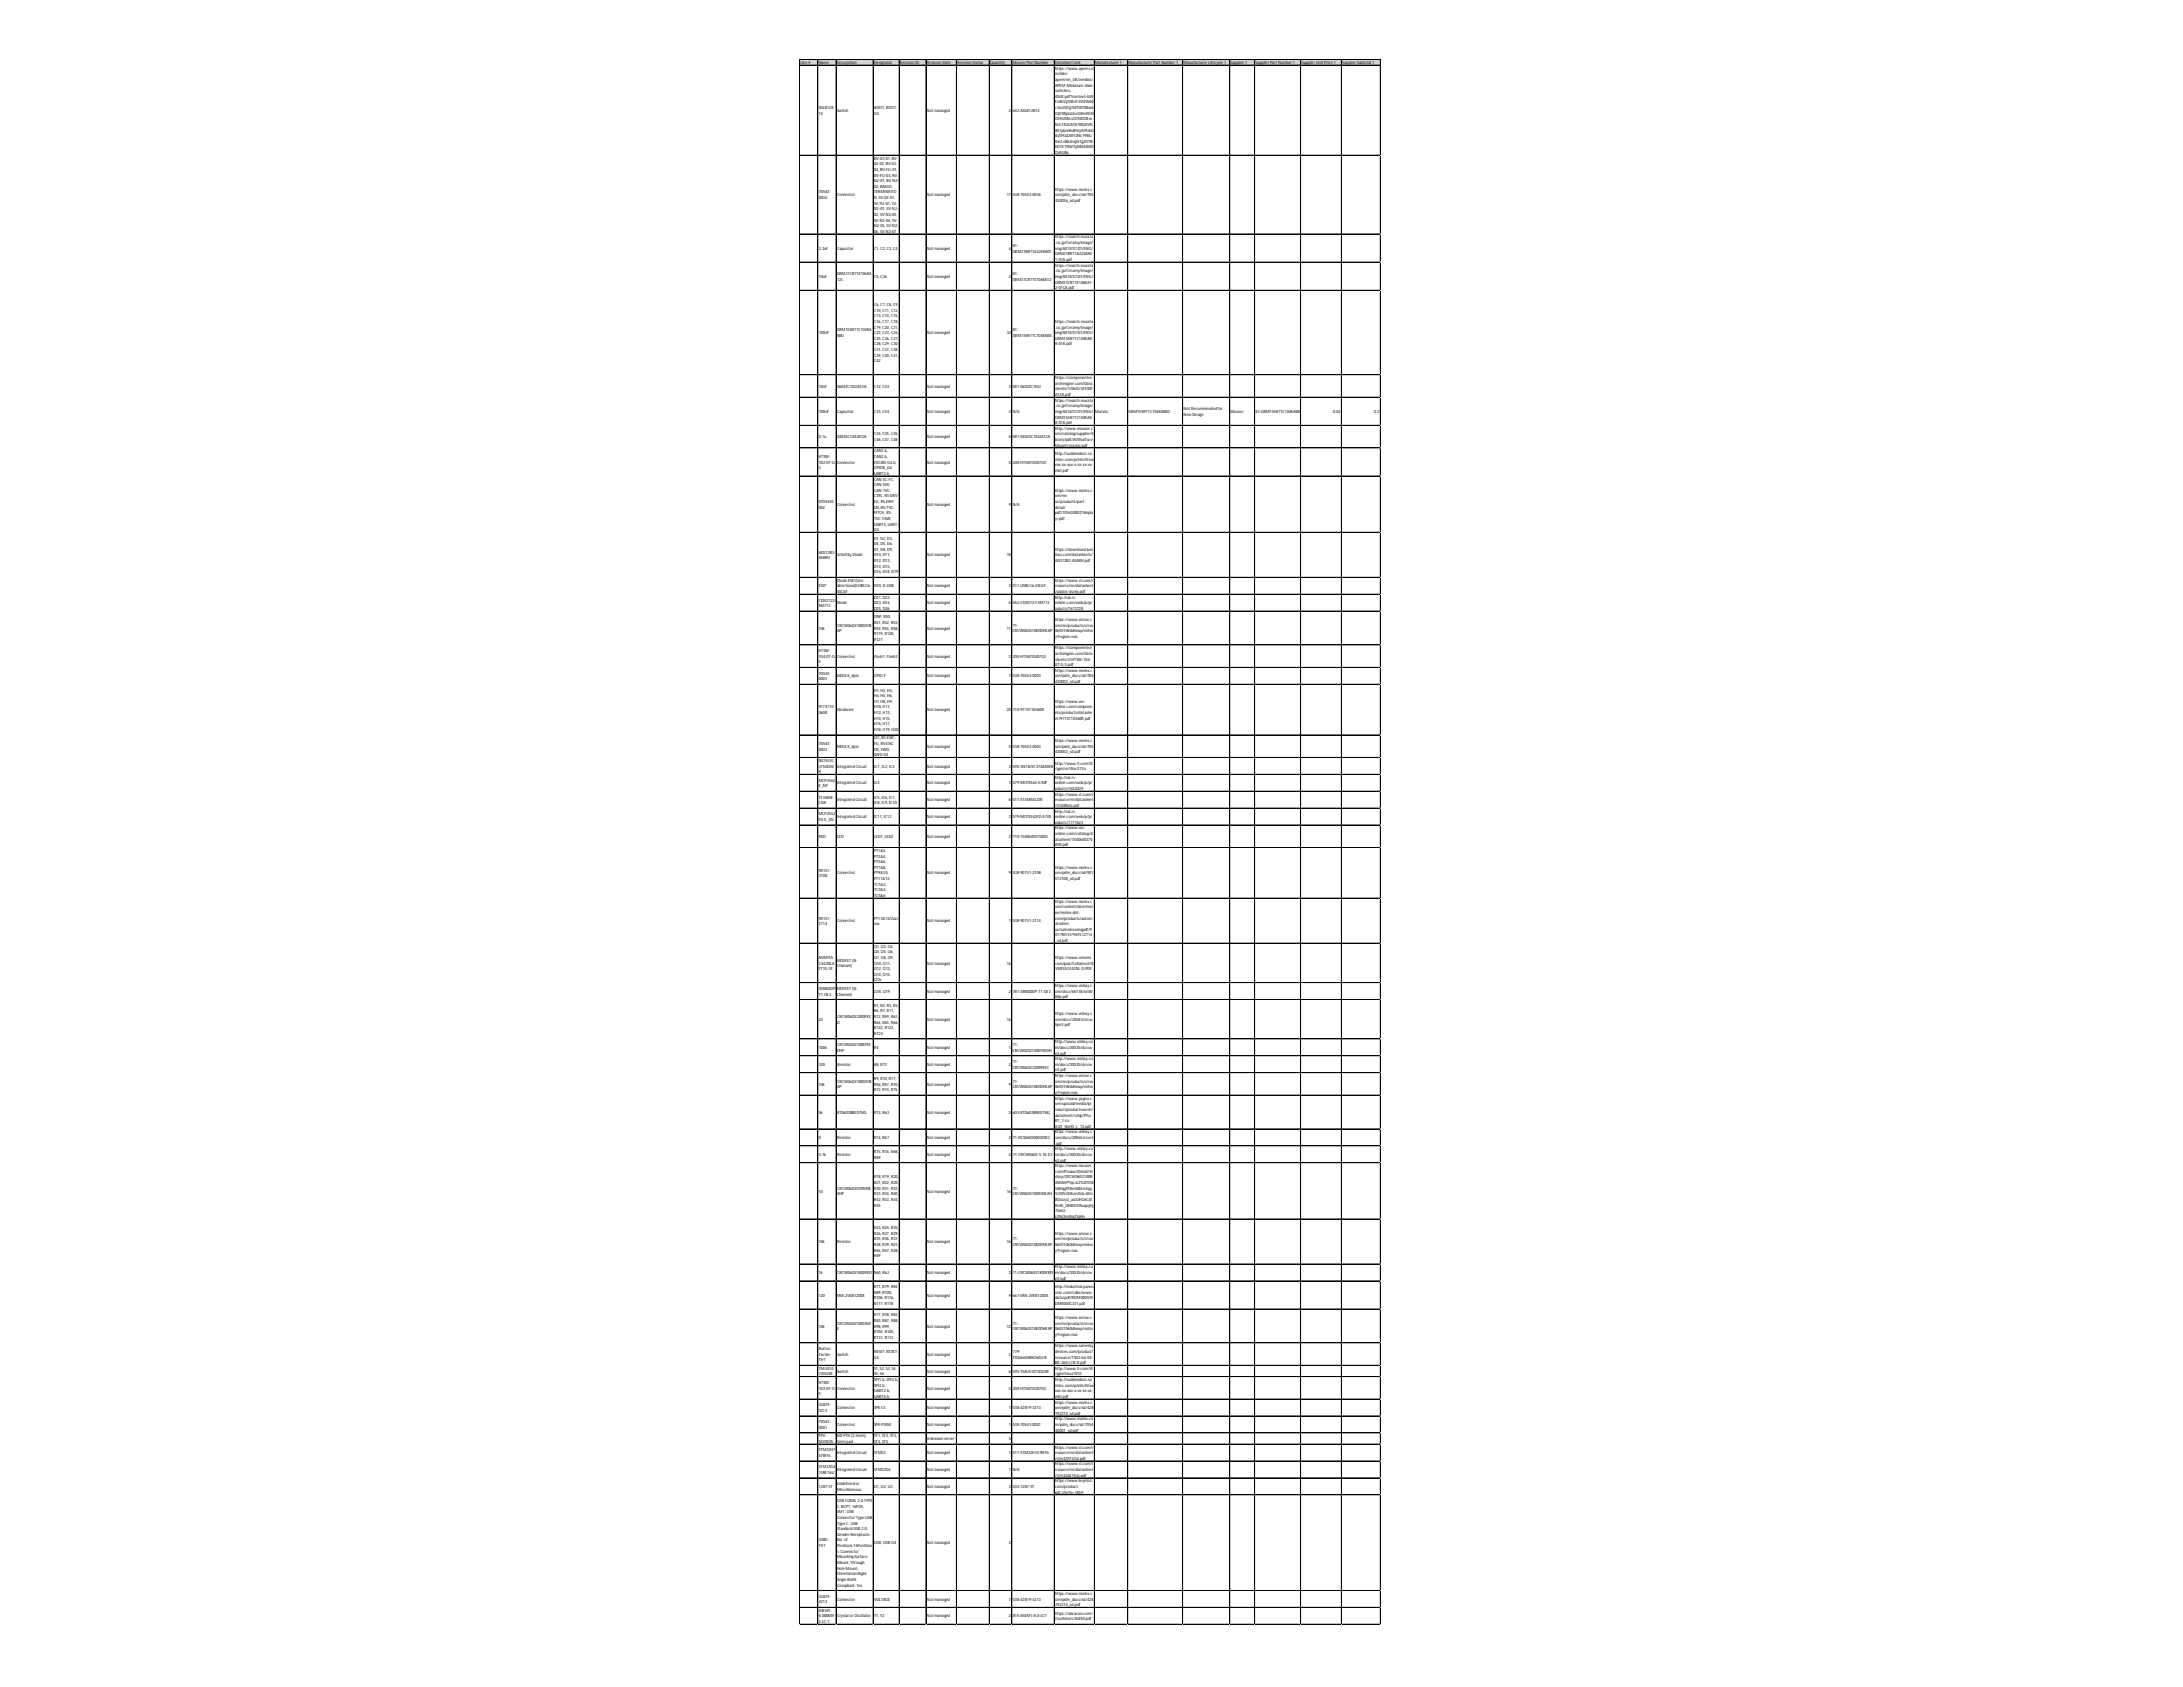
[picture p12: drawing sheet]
<svg xmlns="http://www.w3.org/2000/svg" width="279mm" height="216mm" viewBox="0 0 279 216" stroke-linecap="round" stroke-linejoin="round" font-family="sans-serif">
<defs><g id="words">
<g font-size=".5">
<text x="102.4" y="8.2">Line #</text>
<text x="104.8" y="8.2">Name</text>
<text x="107.1" y="8.2">Description</text>
<text x="111.9" y="8.2">Designator</text>
<text x="115.2" y="8.2">Revision ID</text>
<text x="118.6" y="8.2">Revision State</text>
<text x="122.5" y="8.2">Revision Status</text>
<text x="126.7" y="8.2">Quantity</text>
<text x="129.6" y="8.2">MouserPart Number</text>
<text x="135.1" y="8.2">Datasheet Link</text>
<text x="135.1" y="8.9">https://www.apem.co</text>
<text x="135.1" y="9.6">m/idec-</text>
<text x="135.1" y="10.4">apem/en_UK/medias/</text>
<text x="135.1" y="11.1">APEM-Miniature-slide-</text>
<text x="135.1" y="11.8">switches-</text>
<text x="140.2" y="8.2">Manufacturer1</text>
<text x="144.5" y="8.2">ManufacturerPart Number1</text>
<text x="151.5" y="8.2">ManufacturerLifecycle 1</text>
<text x="157.5" y="8.2">Supplier1</text>
<text x="160.7" y="8.2">SupplierPart Number1</text>
<text x="166.6" y="8.2">SupplierUnit Price 1</text>
<text x="171.8" y="8.2">SupplierSubtotal 1</text>
<text x="104.8" y="14">ASLB128</text>
<text x="104.8" y="14.7">14</text>
<text x="107.1" y="14.3">Switch</text>
<text x="111.9" y="14">BOOT, BOOT-</text>
<text x="111.9" y="14.7">G4</text>
<text x="118.6" y="14.3">Not managed</text>
<text x="129.1" y="14.3">2</text>
<text x="129.6" y="14.3">642-ASLB12814</text>
<text x="135.1" y="12.5">ASLB.pdf?context=bW</text>
<text x="135.1" y="13.2">FzdGVyfGRvY3VtZW50</text>
<text x="135.1" y="14">c3w3NTg1MTl8YXBwb</text>
<text x="135.1" y="14.7">GljYXRpb24vcGRmfGhl</text>
<text x="135.1" y="15.4">OS9oMzcvOTI0ODEw</text>
<text x="135.1" y="16.1">Nzc1NzU5OC9BUEVN</text>
<text x="135.1" y="16.8">X01pbmlhdHVyZV9zbG</text>
<text x="135.1" y="17.6">lkZV9zd2l0Y2hlc19BU</text>
<text x="111.9" y="20.4">BV-02-01, BV-</text>
<text x="111.9" y="21.2">02-02, BV-02-</text>
<text x="111.9" y="21.9">03, BV-FU-01,</text>
<text x="111.9" y="22.6">BV-FU-03, BV-</text>
<text x="111.9" y="23.3">N2-01, BV-N2-</text>
<text x="135.1" y="18.3">0xCLnBkZnxjNTg2OTB</text>
<text x="135.1" y="19">hOTE1NWYyMDA4MD</text>
<text x="135.1" y="19.7">QxNzBk</text>
<text x="104.8" y="24.8">70543-</text>
<text x="104.8" y="25.5">0036</text>
<text x="107.1" y="25.1">Connector</text>
<text x="111.9" y="24">02, RADIO-</text>
<text x="111.9" y="24.8">TERMINATIO</text>
<text x="111.9" y="25.5">N, SV-02-01,</text>
<text x="111.9" y="26.2">SV-FU-01, SV-</text>
<text x="111.9" y="26.9">N2-01, SV-N2-</text>
<text x="111.9" y="27.6">02, SV-N2-03,</text>
<text x="111.9" y="28.4">SV-N2-04, SV-</text>
<text x="111.9" y="29.1">N2-05, SV-N2-</text>
<text x="111.9" y="29.8">06, SV-N2-07</text>
<text x="118.6" y="25.1">Not managed</text>
<text x="128.9" y="25.1">17</text>
<text x="129.6" y="25.1">538-70543-0036</text>
<text x="135.1" y="24.4">https://www.molex.c</text>
<text x="135.1" y="25.1">om/pdm_docs/sd/705</text>
<text x="135.1" y="25.8">430036_sd.pdf</text>
<text x="104.8" y="32">2.2uF</text>
<text x="104.8" y="35.6">10uF</text>
<text x="107.1" y="32">Capacitor</text>
<text x="107.1" y="35.2">GRM31CR71E106KA</text>
<text x="107.1" y="35.9">12L</text>
<text x="111.9" y="32">C1, C2, C3, C4</text>
<text x="111.9" y="35.6">C5, C36</text>
<text x="118.6" y="32">Not managed</text>
<text x="118.6" y="35.6">Not managed</text>
<text x="129.1" y="32">4</text>
<text x="129.1" y="35.6">2</text>
<text x="129.6" y="31.6">81-</text>
<text x="129.6" y="32.3">GRM21BR71A225KA01</text>
<text x="129.6" y="35.2">81-</text>
<text x="129.6" y="35.9">GRM31CR71E106KA12</text>
<text x="135.1" y="30.5">https://search.murata</text>
<text x="135.1" y="31.2">.co.jp/Ceramy/image/</text>
<text x="135.1" y="32">img/A01X/G101/ENG/</text>
<text x="135.1" y="32.7">GRM21BR71A225KA0</text>
<text x="135.1" y="33.4">1-01A.pdf</text>
<text x="135.1" y="34.1">https://search.murata</text>
<text x="135.1" y="34.8">.co.jp/Ceramy/image/</text>
<text x="135.1" y="35.6">img/A01X/G101/ENG/</text>
<text x="111.9" y="39.2">C6, C7, C8, C9,</text>
<text x="111.9" y="39.9">C10, C11, C12,</text>
<text x="111.9" y="40.6">C13, C14, C15,</text>
<text x="111.9" y="41.3">C16, C17, C18,</text>
<text x="135.1" y="36.3">GRM31CR71E106KA1</text>
<text x="135.1" y="37">2-01CA.pdf</text>
<text x="135.1" y="41.3">https://search.murata</text>
<text x="104.8" y="42.8">100nF</text>
<text x="107.1" y="42.4">GRM155R71C104KA</text>
<text x="107.1" y="43.1">88D</text>
<text x="111.9" y="42">C19, C20, C21,</text>
<text x="111.9" y="42.8">C22, C23, C24,</text>
<text x="111.9" y="43.5">C25, C26, C27,</text>
<text x="111.9" y="44.2">C28, C29, C30,</text>
<text x="111.9" y="44.9">C31, C37, C38,</text>
<text x="111.9" y="45.6">C39, C40, C41,</text>
<text x="111.9" y="46.4">C42</text>
<text x="118.6" y="42.8">Not managed</text>
<text x="128.9" y="42.8">32</text>
<text x="129.6" y="42.4">81-</text>
<text x="129.6" y="43.1">GRM155R71C104KA88</text>
<text x="135.1" y="42">.co.jp/Ceramy/image/</text>
<text x="135.1" y="42.8">img/A01X/G101/ENG/</text>
<text x="135.1" y="43.5">GRM155R71C104KA8</text>
<text x="135.1" y="44.2">8-01A.pdf</text>
<text x="104.8" y="49.6">10nF</text>
<text x="104.8" y="52.8">100nF</text>
<text x="107.1" y="49.6">0603ZC103JAT2A</text>
<text x="107.1" y="52.8">Capacitor</text>
<text x="111.9" y="49.6">C32, C43</text>
<text x="111.9" y="52.8">C33, C44</text>
<text x="118.6" y="49.6">Not managed</text>
<text x="118.6" y="52.8">Not managed</text>
<text x="129.1" y="49.6">2</text>
<text x="129.1" y="52.8">2</text>
<text x="129.6" y="49.6">581-0603ZC103J</text>
<text x="129.6" y="52.8">N/A</text>
<text x="135.1" y="48.5">https://componentse</text>
<text x="135.1" y="49.2">archengine.com/Data</text>
<text x="135.1" y="50">sheets/1/06031A100F</text>
<text x="135.1" y="50.7">AT2A.pdf</text>
<text x="135.1" y="51.4">https://search.murata</text>
<text x="135.1" y="52.1">.co.jp/Ceramy/image/</text>
<text x="135.1" y="52.8">img/A01X/G101/ENG/</text>
<text x="135.1" y="53.6">GRM155R71C104KA8</text>
<text x="140.2" y="52.8">Murata</text>
<text x="144.5" y="52.8">GRM155R71C104KA88D</text>
<text x="151.5" y="52.5">Not Recommended for</text>
<text x="151.5" y="53.2">New Design</text>
<text x="157.5" y="52.8">Mouser</text>
<text x="160.7" y="52.8">81-GRM155R71C104KA88</text>
<text x="170.6" y="52.8">0.02</text>
<text x="175.9" y="52.8">0.2</text>
<text x="104.8" y="56.1">0.1u</text>
<text x="104.8" y="58.6">HTSW-</text>
<text x="104.8" y="59.3">102-07-G-</text>
<text x="107.1" y="56.1">04025C104JAT2A</text>
<text x="107.1" y="59.3">Connector</text>
<text x="111.9" y="55.7">C34, C35, C45,</text>
<text x="111.9" y="56.5">C46, C47, C48</text>
<text x="111.9" y="57.9">CAN1.b,</text>
<text x="111.9" y="58.6">CAN2.b,</text>
<text x="111.9" y="59.3">FDCAN-G4.b,</text>
<text x="118.6" y="56.1">Not managed</text>
<text x="118.6" y="59.3">Not managed</text>
<text x="129.1" y="56.1">6</text>
<text x="129.1" y="59.3">5</text>
<text x="129.6" y="56.1">581-04025C104JAT2A</text>
<text x="129.6" y="59.3">200-HTSW10207GS</text>
<text x="135.1" y="54.3">8-01A.pdf</text>
<text x="135.1" y="55">http://www.mouser.c</text>
<text x="135.1" y="55.7">om/catalog/supplier/li</text>
<text x="135.1" y="56.5">brary/pdf/AVXSurface</text>
<text x="135.1" y="57.2">MountCeramic.pdf</text>
<text x="135.1" y="58.3">http://suddendocs.sa</text>
<text x="135.1" y="59">mtec.com/prints/htsw-</text>
<text x="135.1" y="59.7">xxx-xx-xxx-x-xx-xx-xx-</text>
<text x="104.8" y="60.1">S</text>
<text x="104.8" y="64.4">0705430</text>
<text x="104.8" y="65.1">002</text>
<text x="107.1" y="64.7">Connector</text>
<text x="111.9" y="60.1">GPIOB_G4,</text>
<text x="111.9" y="60.8">UART3.b</text>
<text x="111.9" y="61.5">CAN-EC-FC,</text>
<text x="111.9" y="62.2">CAN-GSE,</text>
<text x="111.9" y="62.9">CAN-TVC-</text>
<text x="111.9" y="63.7">CTRL, RS-DRV-</text>
<text x="111.9" y="64.4">FU, RS-DRV-</text>
<text x="111.9" y="65.1">OX, RS-TVC-</text>
<text x="111.9" y="65.8">PITCH, RS-</text>
<text x="118.6" y="64.7">Not managed</text>
<text x="129.1" y="64.7">9</text>
<text x="129.6" y="64.7">N/A</text>
<text x="135.1" y="60.4">mkt.pdf</text>
<text x="135.1" y="62.9">https://www.molex.c</text>
<text x="135.1" y="63.7">om/en-</text>
<text x="135.1" y="64.4">us/products/part-</text>
<text x="135.1" y="65.1">detail-</text>
<text x="135.1" y="65.8">pdf/705430002?displa</text>
<text x="104.8" y="70.9">ADS12B3-</text>
<text x="104.8" y="71.6">ASARH</text>
<text x="107.1" y="71.2">Schottky Diode</text>
<text x="111.9" y="66.5">TVC-YAW,</text>
<text x="111.9" y="67.3">UART5, UART-</text>
<text x="111.9" y="68">G4</text>
<text x="111.9" y="69.1">D1, D2, D3,</text>
<text x="111.9" y="69.8">D4, D5, D6,</text>
<text x="111.9" y="70.5">D7, D8, D9,</text>
<text x="111.9" y="71.2">D10, D11,</text>
<text x="111.9" y="71.9">D12, D13,</text>
<text x="118.6" y="71.2">Not managed</text>
<text x="128.9" y="71.2">18</text>
<text x="135.1" y="66.5">y=pdf</text>
<text x="135.1" y="70.5">https://download.lum</text>
<text x="135.1" y="71.2">inus.com/datasheets/</text>
<text x="135.1" y="71.9">ADS12B3-ASARH.pdf</text>
<text x="104.8" y="75.2">ESD*</text>
<text x="104.8" y="77">CDSOT23-</text>
<text x="104.8" y="77.7">SM712</text>
<text x="107.1" y="74.5">Diode ESD (Uni-</text>
<text x="107.1" y="75.2">directional)USBLC6-</text>
<text x="107.1" y="75.9">4SC6Y</text>
<text x="107.1" y="77.3">Diode</text>
<text x="111.9" y="72.7">D14, D15,</text>
<text x="111.9" y="73.4">D16, D18, D19</text>
<text x="111.9" y="75.2">D20, D-USB</text>
<text x="111.9" y="76.6">D21, D22,</text>
<text x="111.9" y="77.3">D23, D24,</text>
<text x="118.6" y="75.2">Not managed</text>
<text x="118.6" y="77.3">Not managed</text>
<text x="129.1" y="75.2">2</text>
<text x="129.1" y="77.3">6</text>
<text x="129.6" y="75.2">511-USBLC6-4SC6Y</text>
<text x="129.6" y="77.3">652-CDSOT23-SM712</text>
<text x="135.1" y="74.5">https://www.st.com/r</text>
<text x="135.1" y="75.2">esource/en/datasheet</text>
<text x="135.1" y="75.9">/usblc6-4sc6y.pdf</text>
<text x="135.1" y="76.6">http://uk.rs-</text>
<text x="135.1" y="77.3">online.com/web/p/pr</text>
<text x="104.8" y="80.6">10k</text>
<text x="104.8" y="83.5">HTSW-</text>
<text x="107.1" y="80.2">CRCW060310K0DHE</text>
<text x="107.1" y="80.9">AP</text>
<text x="111.9" y="78.1">D25, D26</text>
<text x="111.9" y="79.1">DNP, R50,</text>
<text x="111.9" y="79.9">R51, R52, R53,</text>
<text x="111.9" y="80.6">R54, R55, R58,</text>
<text x="111.9" y="81.3">R119, R120,</text>
<text x="111.9" y="82">R121</text>
<text x="118.6" y="80.6">Not managed</text>
<text x="128.9" y="80.6">11</text>
<text x="129.6" y="80.2">71-</text>
<text x="129.6" y="80.9">CRCW060310K0DHEAP</text>
<text x="135.1" y="78.1">oducts/7673728</text>
<text x="135.1" y="79.5">https://www.arrow.c</text>
<text x="135.1" y="80.2">om/en/products/crcw</text>
<text x="135.1" y="80.9">060310k0dheap/visha</text>
<text x="135.1" y="81.7">y?region=nac</text>
<text x="135.1" y="83.1">https://componentse</text>
<text x="135.1" y="83.8">archengine.com/Data</text>
<text x="104.8" y="84.2">104-07-G-</text>
<text x="104.8" y="84.9">S</text>
<text x="104.8" y="86.3">70543-</text>
<text x="104.8" y="87.1">0003</text>
<text x="107.1" y="84.2">Connector</text>
<text x="107.1" y="86.7">MOLEX_4pin</text>
<text x="111.9" y="84.2">Flash1, Flash2</text>
<text x="111.9" y="86.7">GPIO-F</text>
<text x="111.9" y="88.5">H1, H2, H3,</text>
<text x="111.9" y="89.2">H4, H5, H6,</text>
<text x="111.9" y="89.9">H7, H8, H9,</text>
<text x="118.6" y="84.2">Not managed</text>
<text x="118.6" y="86.7">Not managed</text>
<text x="129.1" y="84.2">2</text>
<text x="129.1" y="86.7">1</text>
<text x="129.6" y="84.2">200-HTSW10407GS</text>
<text x="129.6" y="86.7">538-70543-0003</text>
<text x="135.1" y="84.5">sheets/2/HTSW-104-</text>
<text x="135.1" y="85.3">07-G-S.pdf</text>
<text x="135.1" y="86">https://www.molex.c</text>
<text x="135.1" y="86.7">om/pdm_docs/sd/705</text>
<text x="135.1" y="87.4">430003_sd.pdf</text>
<text x="135.1" y="89.9">https://www.we-</text>
<text x="104.8" y="90.7">9774110</text>
<text x="104.8" y="91.4">360R</text>
<text x="104.8" y="95.3">70543-</text>
<text x="107.1" y="91">Hardware</text>
<text x="107.1" y="95.7">MOLEX_4pin</text>
<text x="111.9" y="90.7">H10, H11,</text>
<text x="111.9" y="91.4">H12, H13,</text>
<text x="111.9" y="92.1">H14, H15,</text>
<text x="111.9" y="92.8">H16, H17,</text>
<text x="111.9" y="93.5">H18, H19, H20</text>
<text x="111.9" y="94.6">I2C, RS-ENC-</text>
<text x="111.9" y="95.3">FU, RS-ENC-</text>
<text x="118.6" y="91">Not managed</text>
<text x="118.6" y="95.7">Not managed</text>
<text x="128.9" y="91">20</text>
<text x="129.1" y="95.7">5</text>
<text x="129.6" y="91">710-9774110360R</text>
<text x="129.6" y="95.7">538-70543-0003</text>
<text x="135.1" y="90.7">online.com/compone</text>
<text x="135.1" y="91.4">nts/products/datashe</text>
<text x="135.1" y="92.1">et/9774110360R.pdf</text>
<text x="135.1" y="95">https://www.molex.c</text>
<text x="135.1" y="95.7">om/pdm_docs/sd/705</text>
<text x="104.8" y="96.1">0003</text>
<text x="104.8" y="97.5">SN74LVC</text>
<text x="104.8" y="98.2">373ADW</text>
<text x="104.8" y="99">R</text>
<text x="104.8" y="100">MCP2562-</text>
<text x="104.8" y="100.8">E_MF</text>
<text x="107.1" y="98.2">Integrated Circuit</text>
<text x="107.1" y="100.4">Integrated Circuit</text>
<text x="111.9" y="96.1">OX, SWD,</text>
<text x="111.9" y="96.8">SWD-G4</text>
<text x="111.9" y="98.2">IC1, IC2, IC3</text>
<text x="111.9" y="100.4">IC4</text>
<text x="118.6" y="98.2">Not managed</text>
<text x="118.6" y="100.4">Not managed</text>
<text x="129.1" y="98.2">3</text>
<text x="129.1" y="100.4">1</text>
<text x="129.6" y="98.2">595-SN74LVC373ADWR</text>
<text x="129.6" y="100.4">579-MCP2562-E/MF</text>
<text x="135.1" y="96.4">430003_sd.pdf</text>
<text x="135.1" y="97.9">http://www.ti.com/lit</text>
<text x="135.1" y="98.6">/gpn/sn74lvc373a</text>
<text x="135.1" y="99.7">http://uk.rs-</text>
<text x="135.1" y="100.4">online.com/web/p/pr</text>
<text x="135.1" y="101.1">oducts/1652039</text>
<text x="135.1" y="101.8">https://www.st.com/r</text>
<text x="104.8" y="102.2">ST3485E</text>
<text x="104.8" y="102.9">CDR</text>
<text x="104.8" y="104.4">MCP2542</text>
<text x="104.8" y="105.1">FD-E_SN</text>
<text x="104.8" y="107.2">RED</text>
<text x="107.1" y="102.6">Integrated Circuit</text>
<text x="107.1" y="104.7">Integrated Circuit</text>
<text x="107.1" y="107.2">LED</text>
<text x="111.9" y="102.2">IC5, IC6, IC7,</text>
<text x="111.9" y="102.9">IC8, IC9, IC10</text>
<text x="111.9" y="104.7">IC11, IC12</text>
<text x="111.9" y="107.2">LED1, LED2</text>
<text x="118.6" y="102.6">Not managed</text>
<text x="118.6" y="104.7">Not managed</text>
<text x="118.6" y="107.2">Not managed</text>
<text x="129.1" y="102.6">6</text>
<text x="129.1" y="104.7">2</text>
<text x="129.1" y="107.2">2</text>
<text x="129.6" y="102.6">511-ST3485ECDR</text>
<text x="129.6" y="104.7">579-MCP2542FD-E/SN</text>
<text x="129.6" y="107.2">710-150060SS75000</text>
<text x="135.1" y="102.6">esource/en/datasheet</text>
<text x="135.1" y="103.3">/st3485eb.pdf</text>
<text x="135.1" y="104">http://uk.rs-</text>
<text x="135.1" y="104.7">online.com/web/p/pr</text>
<text x="135.1" y="105.4">oducts/1771623</text>
<text x="135.1" y="106.2">https://www.we-</text>
<text x="135.1" y="106.9">online.com/catalog/d</text>
<text x="135.1" y="107.6">atasheet/150060SS75</text>
<text x="104.8" y="111.6">90151-</text>
<text x="104.8" y="112.3">2108</text>
<text x="107.1" y="111.9">Connector</text>
<text x="111.9" y="109">PT1&amp;2,</text>
<text x="111.9" y="109.8">PT3&amp;4,</text>
<text x="111.9" y="110.5">PT5&amp;6,</text>
<text x="111.9" y="111.2">PT7&amp;8,</text>
<text x="111.9" y="111.9">PT9&amp;10,</text>
<text x="111.9" y="112.6">PT11&amp;12,</text>
<text x="111.9" y="113.4">TC1&amp;2,</text>
<text x="118.6" y="111.9">Not managed</text>
<text x="129.1" y="111.9">9</text>
<text x="129.6" y="111.9">538-90151-2108</text>
<text x="135.1" y="108.3">000.pdf</text>
<text x="135.1" y="111.2">https://www.molex.c</text>
<text x="135.1" y="111.9">om/pdm_docs/sd/901</text>
<text x="135.1" y="112.6">512108_sd.pdf</text>
<text x="104.8" y="117.7">90151-</text>
<text x="104.8" y="118.4">2114</text>
<text x="107.1" y="118">Connector</text>
<text x="111.9" y="114.1">TC3&amp;4,</text>
<text x="111.9" y="114.8">TC5&amp;6</text>
<text x="111.9" y="117.7">PT13&amp;14/Zucr</text>
<text x="111.9" y="118.4">ow</text>
<text x="118.6" y="118">Not managed</text>
<text x="129.1" y="118">1</text>
<text x="129.6" y="118">538-90151-2114</text>
<text x="135.1" y="115.5">https://www.molex.c</text>
<text x="135.1" y="116.2">om/content/dam/mol</text>
<text x="135.1" y="117">ex/molex-dot-</text>
<text x="135.1" y="117.7">com/products/autom</text>
<text x="135.1" y="118.4">ated/en-</text>
<text x="135.1" y="119.1">us/salesdrawingpdf/9</text>
<text x="135.1" y="119.8">01/90151/901512114</text>
<text x="104.8" y="122.7">NVMFS5</text>
<text x="104.8" y="123.4">C442NLA</text>
<text x="104.8" y="124.2">FT1G-YE</text>
<text x="107.1" y="123.1">MOSFET(N-</text>
<text x="107.1" y="123.8">Channel)</text>
<text x="111.9" y="121.3">Q1, Q2, Q3,</text>
<text x="111.9" y="122">Q4, Q5, Q6,</text>
<text x="111.9" y="122.7">Q7, Q8, Q9,</text>
<text x="111.9" y="123.4">Q10, Q11,</text>
<text x="111.9" y="124.2">Q12, Q13,</text>
<text x="111.9" y="124.9">Q14, Q15,</text>
<text x="111.9" y="125.6">Q16</text>
<text x="118.6" y="123.4">Not managed</text>
<text x="128.9" y="123.4">16</text>
<text x="135.1" y="120.6">_sd.pdf</text>
<text x="135.1" y="122.7">https://www.onsemi.</text>
<text x="135.1" y="123.4">com/pub/Collateral/N</text>
<text x="135.1" y="124.2">VMFS5C442NL-D.PDF</text>
<text x="104.8" y="126.7">SIR800DP-</text>
<text x="104.8" y="127.4">T1-GE3</text>
<text x="104.8" y="130.6">22</text>
<text x="107.1" y="126.7">MOSFET(N-</text>
<text x="107.1" y="127.4">Channel)</text>
<text x="107.1" y="130.3">CRCW060322R0FKE</text>
<text x="107.1" y="131">D</text>
<text x="111.9" y="127">Q18, Q19</text>
<text x="111.9" y="128.8">R1, R2, R3, R5,</text>
<text x="111.9" y="129.6">R6, R7, R11,</text>
<text x="111.9" y="130.3">R12, R59, R61,</text>
<text x="111.9" y="131">R64, R65, R66,</text>
<text x="111.9" y="131.7">R122, R123,</text>
<text x="118.6" y="127">Not managed</text>
<text x="118.6" y="130.6">Not managed</text>
<text x="128.9" y="130.6">16</text>
<text x="129.1" y="127">2</text>
<text x="129.6" y="127">781-SIR800DP-T1-GE3</text>
<text x="135.1" y="126.3">https://www.vishay.c</text>
<text x="135.1" y="127">om/docs/65738/sir80</text>
<text x="135.1" y="127.8">0dp.pdf</text>
<text x="135.1" y="129.9">https://www.vishay.c</text>
<text x="135.1" y="130.6">om/docs/20043/crcw</text>
<text x="135.1" y="131.4">hpe3.pdf</text>
<text x="104.8" y="134.2">100k</text>
<text x="104.8" y="136.4">330</text>
<text x="107.1" y="133.9">CRCW0402100KFKE</text>
<text x="107.1" y="134.6">DHP</text>
<text x="107.1" y="136.4">Resistor</text>
<text x="111.9" y="132.4">R124</text>
<text x="111.9" y="134.2">R4</text>
<text x="111.9" y="136.4">R8, R73</text>
<text x="118.6" y="134.2">Not managed</text>
<text x="118.6" y="136.4">Not managed</text>
<text x="129.1" y="134.2">1</text>
<text x="129.1" y="136.4">2</text>
<text x="129.6" y="133.9">71-</text>
<text x="129.6" y="134.6">CRCW0402100KFKEDH</text>
<text x="129.6" y="136">71-</text>
<text x="129.6" y="136.8">CRCW0603330RFKEC</text>
<text x="135.1" y="133.5">http://www.vishay.co</text>
<text x="135.1" y="134.2">m/docs/20035/dcrcw</text>
<text x="135.1" y="135">e3.pdf</text>
<text x="135.1" y="135.7">http://www.vishay.co</text>
<text x="135.1" y="136.4">m/docs/20035/dcrcw</text>
<text x="135.1" y="137.1">e3.pdf</text>
<text x="135.1" y="137.8">https://www.arrow.c</text>
<text x="104.8" y="138.9">10k</text>
<text x="104.8" y="142.5">5k</text>
<text x="107.1" y="138.6">CRCW060310K0DHE</text>
<text x="107.1" y="139.3">AP</text>
<text x="107.1" y="142.5">RT0603BRE075KL</text>
<text x="111.9" y="138.2">R9, R10, R17,</text>
<text x="111.9" y="138.9">R56, R57, R70,</text>
<text x="111.9" y="139.6">R72, R74, R75</text>
<text x="111.9" y="142.5">R13, R63</text>
<text x="118.6" y="138.9">Not managed</text>
<text x="118.6" y="142.5">Not managed</text>
<text x="129.1" y="138.9">9</text>
<text x="129.1" y="142.5">2</text>
<text x="129.6" y="138.6">71-</text>
<text x="129.6" y="139.3">CRCW060310K0DHEAP</text>
<text x="129.6" y="142.5">603-RT0603BRE075KL</text>
<text x="135.1" y="138.6">om/en/products/crcw</text>
<text x="135.1" y="139.3">060310k0dheap/visha</text>
<text x="135.1" y="140">y?region=nac</text>
<text x="135.1" y="140.7">https://www.yageo.c</text>
<text x="135.1" y="141.5">om/upload/media/pr</text>
<text x="135.1" y="142.2">oduct/productsearch/</text>
<text x="135.1" y="142.9">datasheet/rchip/PYu-</text>
<text x="135.1" y="143.6">RT_1-to-</text>
<text x="104.8" y="145.8">0</text>
<text x="104.8" y="147.9">5.1k</text>
<text x="107.1" y="145.8">Resistor</text>
<text x="107.1" y="147.9">Resistor</text>
<text x="111.9" y="145.8">R14, R67</text>
<text x="111.9" y="147.6">R15, R16, R68,</text>
<text x="111.9" y="148.3">R69</text>
<text x="118.6" y="145.8">Not managed</text>
<text x="118.6" y="147.9">Not managed</text>
<text x="129.1" y="145.8">2</text>
<text x="129.1" y="147.9">4</text>
<text x="129.6" y="145.8">71-RCS06030000Z0EC</text>
<text x="129.6" y="147.9">71-CRCW0603-5.1K-E3</text>
<text x="135.1" y="144.3">0.01_RoHS_L_13.pdf</text>
<text x="135.1" y="145.1">https://www.vishay.c</text>
<text x="135.1" y="145.8">om/docs/20065/rcse3</text>
<text x="135.1" y="146.5">.pdf</text>
<text x="135.1" y="147.2">http://www.vishay.co</text>
<text x="135.1" y="147.9">m/docs/20035/dcrcw</text>
<text x="135.1" y="148.7">e3.pdf</text>
<text x="135.1" y="149.4">https://www.mouser.</text>
<text x="104.8" y="152.6">10</text>
<text x="107.1" y="152.3">CRCW0603010RJNE</text>
<text x="107.1" y="153">AHP</text>
<text x="111.9" y="150.8">R18, R19, R20,</text>
<text x="111.9" y="151.5">R21, R22, R28,</text>
<text x="111.9" y="152.3">R30, R31, R32,</text>
<text x="111.9" y="153">R33, R34, R40,</text>
<text x="111.9" y="153.7">R42, R43, R44,</text>
<text x="111.9" y="154.4">R45</text>
<text x="118.6" y="152.6">Not managed</text>
<text x="128.9" y="152.6">16</text>
<text x="129.6" y="152.3">71-</text>
<text x="129.6" y="153">CRCW0603100RJNEAH</text>
<text x="135.1" y="150.1">com/ProductDetail/Vi</text>
<text x="135.1" y="150.8">shay/CRCW0603100R</text>
<text x="135.1" y="151.5">JNEAHP?qs=k2%2FDW</text>
<text x="135.1" y="152.3">SARqgFKRmWbtretqg</text>
<text x="135.1" y="153">%3D%3D&amp;srsltid=Afm</text>
<text x="135.1" y="153.7">BOoov3_aoZzHC6CJ0</text>
<text x="135.1" y="154.4">ReW_QhB0CH9uquyhj</text>
<text x="135.1" y="155.1">70wU-</text>
<text x="135.1" y="155.9">Uflki3mWqZVp9n</text>
<text x="104.8" y="159.1">10k</text>
<text x="107.1" y="159.1">Resistor</text>
<text x="111.9" y="157.3">R23, R24, R25,</text>
<text x="111.9" y="158">R26, R27, R29,</text>
<text x="111.9" y="158.7">R35, R36, R37,</text>
<text x="111.9" y="159.5">R38, R39, R41,</text>
<text x="111.9" y="160.2">R46, R47, R48,</text>
<text x="111.9" y="160.9">R49</text>
<text x="118.6" y="159.1">Not managed</text>
<text x="128.9" y="159.1">16</text>
<text x="129.6" y="158.7">71-</text>
<text x="129.6" y="159.5">CRCW060310K0DHEAP</text>
<text x="135.1" y="158">https://www.arrow.c</text>
<text x="135.1" y="158.7">om/en/products/crcw</text>
<text x="135.1" y="159.5">060310k0dheap/visha</text>
<text x="135.1" y="160.2">y?region=nac</text>
<text x="104.8" y="163.1">1k</text>
<text x="104.8" y="165.9">120</text>
<text x="107.1" y="163.1">CRCW06031K00FKEI</text>
<text x="107.1" y="165.9">ERA-2VEB1200X</text>
<text x="111.9" y="163.1">R60, R62</text>
<text x="111.9" y="164.9">R71, R79, R84,</text>
<text x="111.9" y="165.6">R89, R100,</text>
<text x="111.9" y="166.3">R106, R116,</text>
<text x="111.9" y="167">R117, R118</text>
<text x="118.6" y="163.1">Not managed</text>
<text x="118.6" y="165.9">Not managed</text>
<text x="129.1" y="163.1">2</text>
<text x="129.1" y="165.9">9</text>
<text x="129.6" y="163.1">71-CRCW06031K00FKEI</text>
<text x="129.6" y="165.9">667-ERA-2VEB1200X</text>
<text x="135.1" y="162.3">http://www.vishay.co</text>
<text x="135.1" y="163.1">m/docs/20035/dcrcw</text>
<text x="135.1" y="163.8">e3.pdf</text>
<text x="135.1" y="164.9">http://industrial.panas</text>
<text x="135.1" y="165.6">onic.com/cdbs/www-</text>
<text x="135.1" y="166.3">data/pdf/RDM0000/R</text>
<text x="135.1" y="167">DM0000C331.pdf</text>
<text x="104.8" y="169.9">10k</text>
<text x="104.8" y="172.8">Button</text>
<text x="104.8" y="173.5">Tactile</text>
<text x="107.1" y="169.5">CRCW040210K0JNE</text>
<text x="107.1" y="170.3">E</text>
<text x="107.1" y="173.5">Switch</text>
<text x="111.9" y="168.5">R77, R78, R82,</text>
<text x="111.9" y="169.2">R83, R87, R88,</text>
<text x="111.9" y="169.9">R98, R99,</text>
<text x="111.9" y="170.6">R104, R105,</text>
<text x="111.9" y="171.3">R112, R113</text>
<text x="111.9" y="173.1">RESET, RESET-</text>
<text x="111.9" y="173.9">G4</text>
<text x="118.6" y="169.9">Not managed</text>
<text x="118.6" y="173.5">Not managed</text>
<text x="128.9" y="169.9">12</text>
<text x="129.1" y="173.5">2</text>
<text x="129.6" y="169.5">71-</text>
<text x="129.6" y="170.3">CRCW060310K0DHEAP</text>
<text x="129.6" y="173.1">179-</text>
<text x="129.6" y="173.9">TS026650BK260LCR</text>
<text x="135.1" y="168.8">https://www.arrow.c</text>
<text x="135.1" y="169.5">om/en/products/crcw</text>
<text x="135.1" y="170.3">060310k0dheap/visha</text>
<text x="135.1" y="171">y?region=nac</text>
<text x="135.1" y="172.4">https://www.samesky</text>
<text x="135.1" y="173.1">devices.com/product/</text>
<text x="135.1" y="173.9">resource/TS02-66-50-</text>
<text x="104.8" y="174.2">THT</text>
<text x="104.8" y="175.3">TMUX10</text>
<text x="104.8" y="176">72DGSR</text>
<text x="104.8" y="177.1">HTSW-</text>
<text x="104.8" y="177.8">103-07-G-</text>
<text x="104.8" y="178.5">S</text>
<text x="104.8" y="180">42819-</text>
<text x="107.1" y="175.7">Switch</text>
<text x="107.1" y="177.8">Connector</text>
<text x="111.9" y="175.3">S1, S2, S3, S4,</text>
<text x="111.9" y="176">S5, S6</text>
<text x="111.9" y="176.7">SPI1.b, SPI2.b,</text>
<text x="111.9" y="177.5">SPI3.b,</text>
<text x="111.9" y="178.2">UART2.b,</text>
<text x="111.9" y="178.9">UART6.b</text>
<text x="118.6" y="175.7">Not managed</text>
<text x="118.6" y="177.8">Not managed</text>
<text x="129.1" y="175.7">6</text>
<text x="129.1" y="177.8">5</text>
<text x="129.6" y="175.7">595-TMUX1072DGSR</text>
<text x="129.6" y="177.8">200-HTSW10307GS</text>
<text x="135.1" y="174.6">BK-260-LCR-D.pdf</text>
<text x="135.1" y="175.3">http://www.ti.com/lit</text>
<text x="135.1" y="176">/gpn/tmux1072</text>
<text x="135.1" y="176.7">http://suddendocs.sa</text>
<text x="135.1" y="177.5">mtec.com/prints/htsw-</text>
<text x="135.1" y="178.2">xxx-xx-xxx-x-xx-xx-xx-</text>
<text x="135.1" y="178.9">mkt.pdf</text>
<text x="135.1" y="179.6">https://www.molex.c</text>
<text x="104.8" y="180.7">3213</text>
<text x="104.8" y="182.1">70543-</text>
<text x="104.8" y="182.9">0001</text>
<text x="104.8" y="183.9">PTH-</text>
<text x="104.8" y="184.7">M2D5X5</text>
<text x="104.8" y="185.8">STM32H7</text>
<text x="107.1" y="180.3">Connector</text>
<text x="107.1" y="182.5">Connector</text>
<text x="107.1" y="183.9">M2 PTH (2.5mm),</text>
<text x="107.1" y="184.7">5mmpad</text>
<text x="111.9" y="180.3">SPK-LS</text>
<text x="111.9" y="182.5">SPK-PWM</text>
<text x="111.9" y="183.9">ST1, ST2, ST3,</text>
<text x="111.9" y="184.7">ST4, ST5</text>
<text x="118.6" y="180.3">Not managed</text>
<text x="118.6" y="182.5">Not managed</text>
<text x="118.6" y="184.3">Unknown server</text>
<text x="129.1" y="180.3">1</text>
<text x="129.1" y="182.5">1</text>
<text x="129.1" y="184.3">5</text>
<text x="129.6" y="180.3">538-42819-3213</text>
<text x="129.6" y="182.5">538-70543-0001</text>
<text x="135.1" y="180.3">om/pdm_docs/sd/428</text>
<text x="135.1" y="181.1">192214_sd.pdf</text>
<text x="135.1" y="181.8">http://www.molex.co</text>
<text x="135.1" y="182.5">m/pdm_docs/sd/7054</text>
<text x="135.1" y="183.2">30001_sd.pdf</text>
<text x="135.1" y="185.4">https://www.st.com/r</text>
<text x="104.8" y="186.5">47BIT6</text>
<text x="104.8" y="187.9">STM32G4</text>
<text x="104.8" y="188.6">74RET6U</text>
<text x="104.8" y="190.4">1287-ST</text>
<text x="107.1" y="186.1">Integrated Circuit</text>
<text x="107.1" y="188.3">Integrated Circuit</text>
<text x="107.1" y="190.1">Undefined or</text>
<text x="107.1" y="190.8">Miscellaneous</text>
<text x="111.9" y="186.1">STM32</text>
<text x="111.9" y="188.3">STM32G4</text>
<text x="111.9" y="190.4">U1, U2, U3</text>
<text x="118.6" y="186.1">Not managed</text>
<text x="118.6" y="188.3">Not managed</text>
<text x="118.6" y="190.4">Not managed</text>
<text x="129.1" y="186.1">1</text>
<text x="129.1" y="188.3">1</text>
<text x="129.1" y="190.4">3</text>
<text x="129.6" y="186.1">511-STM32H747BIT6</text>
<text x="129.6" y="188.3">N/A</text>
<text x="129.6" y="190.4">534-1287-ST</text>
<text x="135.1" y="186.1">esource/en/datasheet</text>
<text x="135.1" y="186.8">/stm32h747ai.pdf</text>
<text x="135.1" y="187.6">https://www.st.com/r</text>
<text x="135.1" y="188.3">esource/en/datasheet</text>
<text x="135.1" y="189">/stm32g474cb.pdf</text>
<text x="135.1" y="189.7">https://www.keyelco.</text>
<text x="135.1" y="190.4">com/product-</text>
<text x="135.1" y="191.2">pdf.cfm?p=1859</text>
<text x="104.8" y="197.3">USBC-</text>
<text x="104.8" y="198">THT</text>
<text x="107.1" y="192.2">USB CONN, 2.0 TYPE</text>
<text x="107.1" y="193">C, RCPT, 16POS,</text>
<text x="107.1" y="193.7">SMT; USB</text>
<text x="107.1" y="194.4">ConnectorType:USB</text>
<text x="107.1" y="195.1">Type C; USB</text>
<text x="107.1" y="195.8">Standard:USB2.0;</text>
<text x="107.1" y="196.6">Gender:Receptacle;</text>
<text x="107.1" y="197.3">No. of</text>
<text x="107.1" y="198">Positions:16Position</text>
<text x="111.9" y="197.6">USB, USB-G4</text>
<text x="118.6" y="197.6">Not managed</text>
<text x="129.1" y="197.6">2</text>
<text x="107.1" y="198.7">s; Connector</text>
<text x="107.1" y="199.4">Mounting:Surface</text>
<text x="107.1" y="200.2">Mount, Through</text>
<text x="107.1" y="200.9">Hole Mount;</text>
<text x="107.1" y="201.6">Orientation:Right</text>
<text x="107.1" y="202.3">Angle RoHS</text>
<text x="107.1" y="203">Compliant: Yes</text>
<text x="104.8" y="204.5">42819-</text>
<text x="104.8" y="205.2">4213</text>
<text x="104.8" y="206.3">ASEM1-</text>
<text x="104.8" y="207">8.000MH</text>
<text x="104.8" y="207.7">Z-LC-T</text>
<text x="107.1" y="204.8">Connector</text>
<text x="107.1" y="207">Crystal orOscillator</text>
<text x="111.9" y="204.8">VOLTAGE</text>
<text x="111.9" y="207">Y1, Y2</text>
<text x="118.6" y="204.8">Not managed</text>
<text x="118.6" y="207">Not managed</text>
<text x="129.1" y="204.8">1</text>
<text x="129.1" y="207">2</text>
<text x="129.6" y="204.8">538-42819-4213</text>
<text x="129.6" y="207">815-ASEM1-8.0-LCT</text>
<text x="135.1" y="204.1">https://www.molex.c</text>
<text x="135.1" y="204.8">om/pdm_docs/sd/428</text>
<text x="135.1" y="205.6">192214_sd.pdf</text>
<text x="135.1" y="206.6">https://abracon.com/</text>
<text x="135.1" y="207.4">Oscillators/ASEM.pdf</text>
</g>
</g></defs>
<path d="M102.3 7.6h74.4v.8h-74.4z" fill="#d3d3d3"/>
<g fill="none" stroke="#000" stroke-width=".13">
<path d="M102.3 7.6v200.3M102.4 7.6h74.3M102.4 8.3h74.3M102.4 19.9h74.3M104.7 7.6v200.3M107 7.6v200.3M111.8 7.6v200.3M115.1 7.6v200.3M118.5 7.6v200.3M122.4 7.6v200.3M126.6 7.6v200.3M129.5 7.6v200.3"/>
<path d="M134.9 7.6v200.3M140.1 7.6v200.3M144.3 7.6v200.3M151.4 7.6v200.3M157.4 7.6v200.3M160.6 7.6v200.3M166.5 7.6v200.3M171.7 7.6v200.3M176.7 7.6v200.3M176.7 7.6v200.3h-74.3M102.4 29.9h74.3M102.4 33.5h74.3"/>
<path d="M102.4 33.6h74.3M102.4 37.1h74.3M102.4 48h74.3M102.4 50.8h74.3M102.4 54.4h74.3M102.4 54.5h74.3M102.4 57.3h74.3M102.4 60.9h74.3M102.4 68.1h74.3M102.4 73.9h74.3M102.4 76h74.3M102.4 78.2h74.3"/>
<path d="M102.4 82.5h74.3M102.4 85.4h74.3M102.4 87.6h74.3M102.4 94.1h74.3M102.4 96.9h74.3M102.4 99.1h74.3M102.4 101.3h74.3M102.4 103.4h74.3M102.4 105.6h74.3M102.4 108.5h74.3M102.4 114.9h74.3M102.4 115h74.3"/>
<path d="M102.4 120.7h74.3M102.4 125.7h74.3M102.4 127.9h74.3M102.4 133h74.3M102.4 135.1h74.3M102.4 137.3h74.3M102.4 140.2h74.3M102.4 144.5h74.3M102.4 146.6h74.3M102.4 148.8h74.3M102.4 156h74.3M102.4 161.8h74.3"/>
<path d="M102.4 163.9h74.3M102.4 167.5h74.3M102.4 171.8h74.3M102.4 174.7h74.3M102.4 176.2h74.3M102.4 179.1h74.3M102.4 181.2h74.3M102.4 183.4h74.3M102.4 184.8h74.3M102.4 187h74.3M102.4 189.1h74.3M102.4 189.2h74.3"/>
<path d="M102.4 191.3h74.3M102.4 203.5h74.3M102.4 203.6h74.3M102.4 205.7h74.3M102.4 207.9h74.3"/>
</g>
<path d="M102.3 207.9h.1" fill="none" stroke="#d4d4d4" stroke-width=".13"/>
<path d="M104.7 207.9h.1" fill="none" stroke="#d4d4d4" stroke-width=".13"/>
<path d="M107 207.9h.1" fill="none" stroke="#d4d4d4" stroke-width=".13"/>
<path d="M111.8 207.9h.1" fill="none" stroke="#d4d4d4" stroke-width=".13"/>
<path d="M115.1 207.9h.1" fill="none" stroke="#d4d4d4" stroke-width=".13"/>
<path d="M118.5 207.9h.1" fill="none" stroke="#d4d4d4" stroke-width=".13"/>
<path d="M122.4 207.9h.1" fill="none" stroke="#d4d4d4" stroke-width=".13"/>
<path d="M126.6 207.9h.1" fill="none" stroke="#d4d4d4" stroke-width=".13"/>
<path d="M129.5 207.9h.1" fill="none" stroke="#d4d4d4" stroke-width=".13"/>
<path d="M134.9 207.9h.1" fill="none" stroke="#d4d4d4" stroke-width=".13"/>
<path d="M140.1 207.9h.1" fill="none" stroke="#d4d4d4" stroke-width=".13"/>
<path d="M144.3 207.9h.1" fill="none" stroke="#d4d4d4" stroke-width=".13"/>
<path d="M151.4 207.9h.1" fill="none" stroke="#d4d4d4" stroke-width=".13"/>
<path d="M157.4 207.9h.1" fill="none" stroke="#d4d4d4" stroke-width=".13"/>
<path d="M160.6 207.9h.1" fill="none" stroke="#d4d4d4" stroke-width=".13"/>
<path d="M166.5 207.9h.1" fill="none" stroke="#d4d4d4" stroke-width=".13"/>
<path d="M171.7 207.9h.1" fill="none" stroke="#d4d4d4" stroke-width=".13"/>
<path d="M176.7 207.9h.1" fill="none" stroke="#d4d4d4" stroke-width=".13"/>
<path d="M176.7 19.9h.1" fill="none" stroke="#d4d4d4" stroke-width=".13"/>
<path d="M176.7 29.9h.1" fill="none" stroke="#d4d4d4" stroke-width=".13"/>
<path d="M176.7 33.5h.1" fill="none" stroke="#d4d4d4" stroke-width=".13"/>
<path d="M176.7 37.1h.1" fill="none" stroke="#d4d4d4" stroke-width=".13"/>
<path d="M176.7 48h.1" fill="none" stroke="#d4d4d4" stroke-width=".13"/>
<path d="M176.7 50.8h.1" fill="none" stroke="#d4d4d4" stroke-width=".13"/>
<path d="M176.7 54.4h.1" fill="none" stroke="#d4d4d4" stroke-width=".13"/>
<path d="M176.7 57.3h.1" fill="none" stroke="#d4d4d4" stroke-width=".13"/>
<path d="M176.7 60.9h.1" fill="none" stroke="#d4d4d4" stroke-width=".13"/>
<path d="M176.7 68.1h.1" fill="none" stroke="#d4d4d4" stroke-width=".13"/>
<path d="M176.7 73.9h.1" fill="none" stroke="#d4d4d4" stroke-width=".13"/>
<path d="M176.7 76h.1" fill="none" stroke="#d4d4d4" stroke-width=".13"/>
<path d="M176.7 78.2h.1" fill="none" stroke="#d4d4d4" stroke-width=".13"/>
<path d="M176.7 82.5h.1" fill="none" stroke="#d4d4d4" stroke-width=".13"/>
<path d="M176.7 85.4h.1" fill="none" stroke="#d4d4d4" stroke-width=".13"/>
<path d="M176.7 87.6h.1" fill="none" stroke="#d4d4d4" stroke-width=".13"/>
<path d="M176.7 94.1h.1" fill="none" stroke="#d4d4d4" stroke-width=".13"/>
<path d="M176.7 96.9h.1" fill="none" stroke="#d4d4d4" stroke-width=".13"/>
<path d="M176.7 99.1h.1" fill="none" stroke="#d4d4d4" stroke-width=".13"/>
<path d="M176.7 101.3h.1" fill="none" stroke="#d4d4d4" stroke-width=".13"/>
<path d="M176.7 103.4h.1" fill="none" stroke="#d4d4d4" stroke-width=".13"/>
<path d="M176.7 105.6h.1" fill="none" stroke="#d4d4d4" stroke-width=".13"/>
<path d="M176.7 108.5h.1" fill="none" stroke="#d4d4d4" stroke-width=".13"/>
<path d="M176.7 114.9h.1" fill="none" stroke="#d4d4d4" stroke-width=".13"/>
<path d="M176.7 120.7h.1" fill="none" stroke="#d4d4d4" stroke-width=".13"/>
<path d="M176.7 125.7h.1" fill="none" stroke="#d4d4d4" stroke-width=".13"/>
<path d="M176.7 127.9h.1" fill="none" stroke="#d4d4d4" stroke-width=".13"/>
<path d="M176.7 133h.1" fill="none" stroke="#d4d4d4" stroke-width=".13"/>
<path d="M176.7 135.1h.1" fill="none" stroke="#d4d4d4" stroke-width=".13"/>
<path d="M176.7 137.3h.1" fill="none" stroke="#d4d4d4" stroke-width=".13"/>
<path d="M176.7 140.2h.1" fill="none" stroke="#d4d4d4" stroke-width=".13"/>
<path d="M176.7 144.5h.1" fill="none" stroke="#d4d4d4" stroke-width=".13"/>
<path d="M176.7 146.6h.1" fill="none" stroke="#d4d4d4" stroke-width=".13"/>
<path d="M176.7 148.8h.1" fill="none" stroke="#d4d4d4" stroke-width=".13"/>
<path d="M176.7 156h.1" fill="none" stroke="#d4d4d4" stroke-width=".13"/>
<path d="M176.7 161.8h.1" fill="none" stroke="#d4d4d4" stroke-width=".13"/>
<path d="M176.7 163.9h.1" fill="none" stroke="#d4d4d4" stroke-width=".13"/>
<path d="M176.7 167.5h.1" fill="none" stroke="#d4d4d4" stroke-width=".13"/>
<path d="M176.7 171.8h.1" fill="none" stroke="#d4d4d4" stroke-width=".13"/>
<path d="M176.7 174.7h.1" fill="none" stroke="#d4d4d4" stroke-width=".13"/>
<path d="M176.7 176.2h.1" fill="none" stroke="#d4d4d4" stroke-width=".13"/>
<path d="M176.7 179.1h.1" fill="none" stroke="#d4d4d4" stroke-width=".13"/>
<path d="M176.7 181.2h.1" fill="none" stroke="#d4d4d4" stroke-width=".13"/>
<path d="M176.7 183.4h.1" fill="none" stroke="#d4d4d4" stroke-width=".13"/>
<path d="M176.7 184.8h.1" fill="none" stroke="#d4d4d4" stroke-width=".13"/>
<path d="M176.7 187h.1" fill="none" stroke="#d4d4d4" stroke-width=".13"/>
<path d="M176.7 189.1h.1" fill="none" stroke="#d4d4d4" stroke-width=".13"/>
<path d="M176.7 191.3h.1" fill="none" stroke="#d4d4d4" stroke-width=".13"/>
<path d="M176.7 203.5h.1" fill="none" stroke="#d4d4d4" stroke-width=".13"/>
<path d="M176.7 205.7h.1" fill="none" stroke="#d4d4d4" stroke-width=".13"/>
<path d="M176.7 207.9h.1" fill="none" stroke="#d4d4d4" stroke-width=".13"/>
<use href="#words"/>
</svg>
